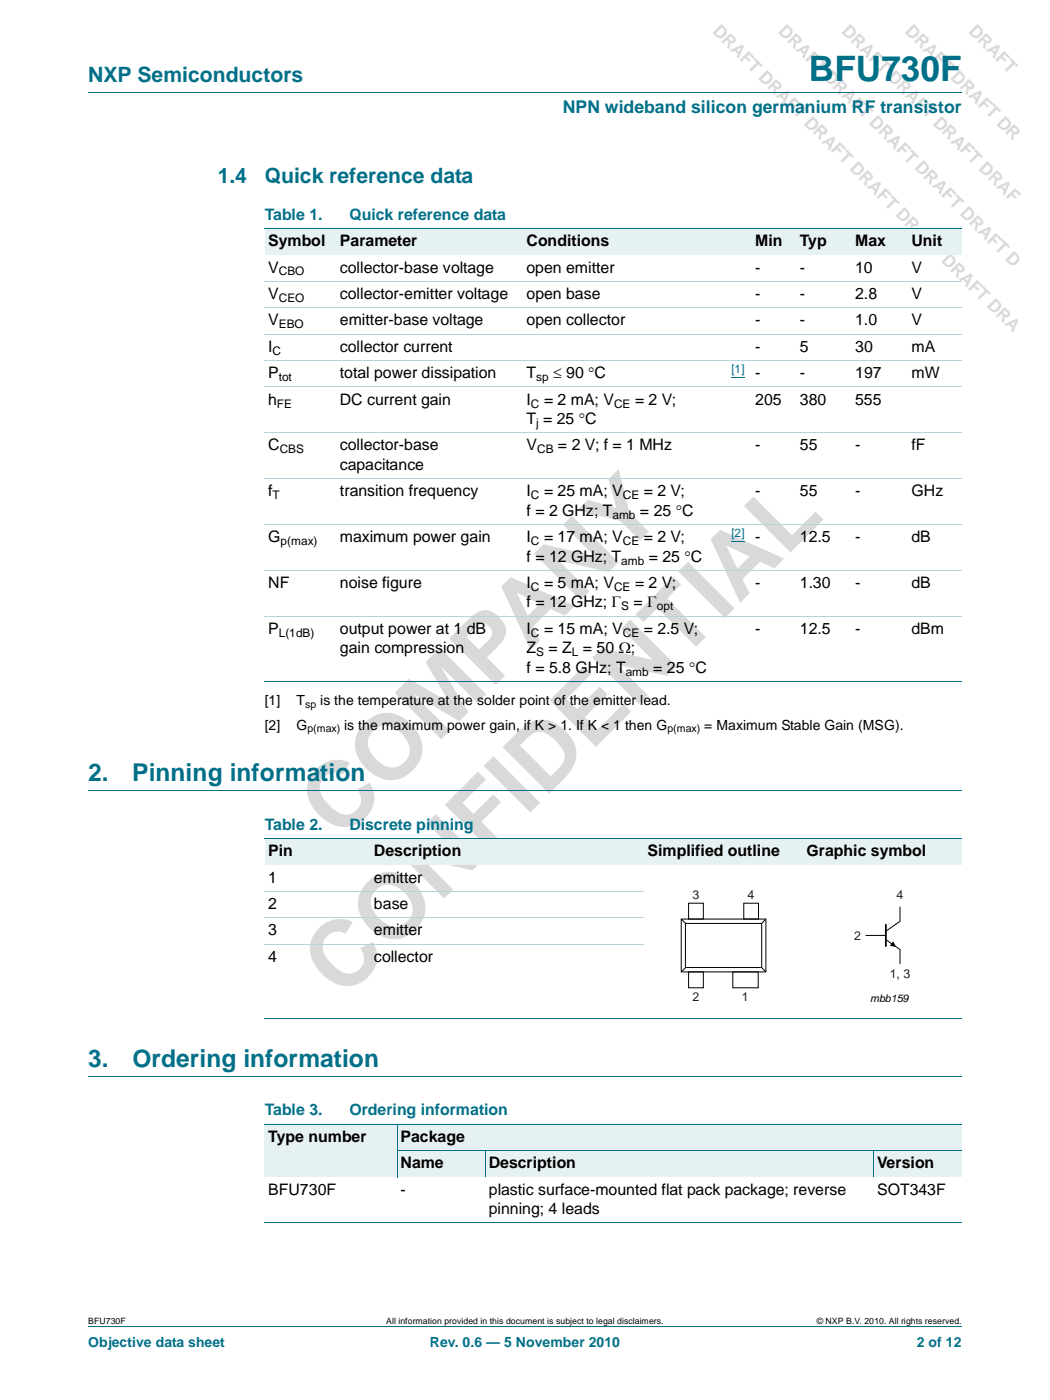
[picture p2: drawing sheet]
<svg xmlns="http://www.w3.org/2000/svg" width="210mm" height="280mm" viewBox="0 0 210 280" stroke-linecap="round" stroke-linejoin="round" font-family="sans-serif">
<defs><g id="words">
<g font-size="18.3" fill="#d9d9d9">
<text x="67.9" y="168.3" transform="rotate(-45 67.9 168.3)">COMPANY</text>
<text x="68.5" y="200.1" transform="rotate(-45 68.5 200.1)">CONFIDENTIAL</text>
</g>
<text font-size="7" fill="#007088" x="161.7" y="16.2">BFU730F</text>
<g font-size="4.9" fill="#007088">
<text x="17.6" y="156.2">2.</text>
<text x="26.4" y="156.2">Pinning information</text>
<text x="17.6" y="213.4">3.</text>
<text x="26.5" y="213.4">Ordering information</text>
</g>
<g font-size="4.2" fill="#007088">
<text x="17.6" y="16.4">NXP Semiconductors</text>
<text x="43.5" y="36.5">1.4</text>
<text x="52.9" y="36.5">Quick reference data</text>
</g>
<g font-size="3.5" fill="#d9d9d9">
<text x="142.3" y="6.4" transform="rotate(45 142.3 6.4)">DRAFT DRAFT DRAFT DRAFT DRAFT DRAFT DRA</text>
<text x="155.4" y="6.4" transform="rotate(45 155.4 6.4)">DRAFT DRAFT DRAFT DRAFT DRAFT D</text>
<text x="168.1" y="6.4" transform="rotate(45 168.1 6.4)">DRAFT DRAFT DRAFT DRAF</text>
<text x="180.8" y="6.4" transform="rotate(45 180.8 6.4)">DRAFT DRAFT DR</text>
</g>
<text font-size="3.5" fill="#007088" x="112.5" y="22.6">NPN wideband silicon germanium RF transistor</text>
<g font-size="3.2" fill="#007088">
<text x="52.9" y="43.9">Table 1.</text>
<text x="69.8" y="43.9">Quick reference data</text>
<text x="52.9" y="166">Table 2.</text>
<text x="69.9" y="166">Discrete pinning</text>
<text x="52.9" y="223.1">Table 3.</text>
<text x="69.8" y="223.1">Ordering information</text>
</g>
<g font-size="3.2">
<text x="53.6" y="49.2">Symbol</text>
<text x="67.9" y="49.2">Parameter</text>
<text x="105.2" y="49.2">Conditions</text>
<text x="151" y="49.2">Min</text>
<text x="159.9" y="49.2">Typ</text>
<text x="170.9" y="49.2">Max</text>
<text x="182.2" y="49.2">Unit</text>
<text x="53.6" y="54.5">V</text>
<text x="53.6" y="59.8">V</text>
<text x="67.9" y="54.5">collector-base voltage</text>
<text x="67.9" y="59.8">collector-emitter voltage</text>
<text x="105.2" y="54.5">open emitter</text>
<text x="105.3" y="59.8">open base</text>
<text x="151" y="54.5">-</text>
<text x="151" y="59.8">-</text>
<text x="159.9" y="54.5">-</text>
<text x="159.9" y="59.8">-</text>
<text x="170.9" y="54.5">10</text>
<text x="170.9" y="59.8">2.8</text>
<text x="182.2" y="54.5">V</text>
<text x="182.2" y="59.8">V</text>
<text x="53.6" y="65.1">V</text>
<text x="67.9" y="65.1">emitter-base voltage</text>
<text x="105.2" y="65.1">open collector</text>
<text x="151" y="65.1">-</text>
<text x="159.9" y="65.1">-</text>
<text x="170.9" y="65.1">1.0</text>
<text x="182.2" y="65.1">V</text>
<text x="53.6" y="70.4">I</text>
<text x="67.9" y="70.4">collector current</text>
<text x="151" y="70.4">-</text>
<text x="159.9" y="70.4">5</text>
<text x="170.9" y="70.4">30</text>
<text x="182.2" y="70.4">mA</text>
<text x="53.6" y="75.7">P</text>
<text x="67.9" y="75.7">total power dissipation</text>
<text x="105.2" y="75.7">T</text>
<text x="110.6" y="75.7">≤ 90 °C</text>
<text x="151" y="75.7">-</text>
<text x="159.9" y="75.7">-</text>
<text x="170.9" y="75.7">197</text>
<text x="182.2" y="75.7">mW</text>
<text x="53.6" y="81">h</text>
<text x="67.9" y="81">DC current gain</text>
<text x="105.2" y="81">I</text>
<text x="108.8" y="81">= 2 mA; V</text>
<text x="127" y="81">= 2 V;</text>
<text x="151" y="81">205</text>
<text x="159.9" y="81">380</text>
<text x="170.9" y="81">555</text>
<text x="105.2" y="84.8">T = 25 °C</text>
<text x="53.6" y="90.1">C</text>
<text x="67.9" y="90.1">collector-base</text>
<text x="67.9" y="94">capacitance</text>
<text x="105.2" y="90.1">V</text>
<text x="111.5" y="90.1">= 2 V; f = 1 MHz</text>
<text x="151" y="90.1">-</text>
<text x="159.9" y="90.1">55</text>
<text x="170.9" y="90.1">-</text>
<text x="182.2" y="90.1">fF</text>
<text x="53.6" y="99.3">f</text>
<text x="67.9" y="99.3">transition frequency</text>
<text x="105.2" y="99.3">I</text>
<text x="108.8" y="99.3">= 25 mA; V</text>
<text x="128.7" y="99.3">= 2 V;</text>
<text x="151" y="99.3">-</text>
<text x="159.9" y="99.3">55</text>
<text x="170.9" y="99.3">-</text>
<text x="182.2" y="99.3">GHz</text>
<text x="105.2" y="103.2">f = 2 GHz; T</text>
<text x="127.9" y="103.2">= 25 °C</text>
<text x="53.6" y="108.5">G</text>
<text x="67.9" y="108.5">maximum power gain</text>
<text x="105.2" y="108.5">I</text>
<text x="105.2" y="112.4">f = 12 GHz; T</text>
<text x="108.8" y="108.5">= 17 mA; V</text>
<text x="128.7" y="108.5">= 2 V;</text>
<text x="129.7" y="112.4">= 25 °C</text>
<text x="151" y="108.5">-</text>
<text x="159.9" y="108.5">12.5</text>
<text x="170.9" y="108.5">-</text>
<text x="182.2" y="108.5">dB</text>
<text x="53.6" y="117.6">NF</text>
<text x="67.9" y="117.6">noise figure</text>
<text x="105.2" y="117.6">I</text>
<text x="108.8" y="117.6">= 5 mA; V</text>
<text x="127" y="117.6">= 2 V;</text>
<text x="151" y="117.6">-</text>
<text x="159.9" y="117.6">1.30</text>
<text x="170.9" y="117.6">-</text>
<text x="182.2" y="117.6">dB</text>
<text x="105.2" y="121.5">f = 12 GHz; Γ</text>
<text x="126.7" y="121.5">= Γ</text>
<text x="53.6" y="126.8">P</text>
<text x="67.9" y="126.8">output power at 1 dB</text>
<text x="67.9" y="130.7">gain compression</text>
<text x="105.2" y="130.7">Z</text>
<text x="105.2" y="126.8">I</text>
<text x="108.8" y="126.8">= 15 mA; V</text>
<text x="109.6" y="130.7">= Z</text>
<text x="116.5" y="130.7">= 50 Ω;</text>
<text x="128.7" y="126.8">= 2.5 V;</text>
<text x="151" y="126.8">-</text>
<text x="159.9" y="126.8">12.5</text>
<text x="170.9" y="126.8">-</text>
<text x="182.2" y="126.8">dBm</text>
<text x="105.2" y="134.6">f = 5.8 GHz; T</text>
<text x="130.6" y="134.6">= 25 °C</text>
<text x="53.6" y="171.3">Pin</text>
<text x="74.8" y="171.3">Description</text>
<text x="129.5" y="171.3">Simplified outline</text>
<text x="161.2" y="171.3">Graphic symbol</text>
<text x="53.6" y="176.6">1</text>
<text x="74.8" y="176.6">emitter</text>
<text x="53.6" y="181.9">2</text>
<text x="74.8" y="181.9">base</text>
<text x="53.6" y="187.2">3</text>
<text x="74.8" y="187.2">emitter</text>
<text x="53.6" y="192.4">4</text>
<text x="74.8" y="192.4">collector</text>
<text x="53.6" y="228.4">Type number</text>
<text x="80.1" y="228.4">Package</text>
<text x="80.1" y="233.7">Name</text>
<text x="97.7" y="233.7">Description</text>
<text x="175.3" y="233.7">Version</text>
<text x="53.6" y="239">BFU730F</text>
<text x="80.1" y="239">-</text>
<text x="97.7" y="239">plastic surface-mounted flat pack package; reverse</text>
<text x="175.3" y="239">SOT343F</text>
<text x="97.7" y="242.9">pinning; 4 leads</text>
</g>
<g font-size="2.8">
<text x="52.9" y="141.1">[1]</text>
<text x="59.3" y="141.1">T</text>
<text x="64" y="141.1">is the temperature at the solder point of the emitter lead.</text>
<text x="52.9" y="146">[2]</text>
<text x="59.3" y="146">G</text>
<text x="68.8" y="146">is the maximum power gain, if K &gt; 1. If K &lt; 1 then G</text>
<text x="140.8" y="146">= Maximum Stable Gain (MSG).</text>
</g>
<g font-size="2.8" fill="#007088">
<text x="17.6" y="269.5">Objective data sheet</text>
<text x="85.9" y="269.5">Rev. 0.6 — 5 November 2010</text>
<text x="183.3" y="269.5">2 of 12</text>
</g>
<g font-size="2.5" fill="#231f20">
<text x="138.4" y="179.8">3</text>
<text x="149.5" y="179.8">4</text>
<text x="179.2" y="179.8">4</text>
<text x="170.8" y="188">2</text>
<text x="177.9" y="195.6">1, 3</text>
<text x="138.4" y="200.3">2</text>
<text x="148.3" y="200.3">1</text>
</g>
<g font-size="2.4">
<text x="55.7" y="55.1">CBO</text>
<text x="55.7" y="60.4">CEO</text>
<text x="55.7" y="65.7">EBO</text>
<text x="54.5" y="71">C</text>
<text x="55.7" y="76.2">tot</text>
<text x="107.2" y="76.2">sp</text>
<text x="55.4" y="81.5">FE</text>
<text x="106.1" y="81.5">C</text>
<text x="122.8" y="81.5">CE</text>
<text x="107.2" y="85.4">j</text>
<text x="55.9" y="90.7">CBS</text>
<text x="107.4" y="90.7">CB</text>
<text x="54.5" y="99.9">T</text>
<text x="106.1" y="99.9">C</text>
<text x="124.5" y="99.9">CE</text>
<text x="122.4" y="103.8">amb</text>
<text x="56.1" y="109.1">p(max)</text>
<text x="106.1" y="109.1">C</text>
<text x="124.2" y="112.9">amb</text>
<text x="124.5" y="109.1">CE</text>
<text x="106.1" y="118.2">C</text>
<text x="122.8" y="118.2">CE</text>
<text x="124.2" y="122.1">S</text>
<text x="131.3" y="122.1">opt</text>
<text x="55.7" y="127.4">L(1dB)</text>
<text x="106.1" y="127.4">C</text>
<text x="107.2" y="131.3">S</text>
<text x="114.3" y="131.3">L</text>
<text x="124.5" y="127.4">CE</text>
<text x="125.1" y="135.2">amb</text>
</g>
<g font-size="2.4" fill="#00f">
<text x="146.2" y="74.7">[1]</text>
<text x="146.2" y="107.5">[2]</text>
</g>
<g font-size="2.1">
<text x="61" y="141.6">sp</text>
<text x="61.5" y="146.5">p(max)</text>
<text x="133.4" y="146.5">p(max)</text>
<text x="174" y="200.4">mbb159</text>
</g>
<g font-size="1.7">
<text x="17.6" y="264.9">BFU730F</text>
<text x="77.2" y="264.9">All information provided in this document is subject to legal disclaimers.</text>
<text x="163.3" y="264.9">© NXP B.V. 2010. All rights reserved.</text>
</g>
</g></defs>
<path d="M17.6 18.5h174.7M17.6 158.2h174.7M17.6 215.4h174.7M17.6 265.5h174.7" fill="none" stroke="#007088" stroke-width=".2"/>
<g fill="#e6f1f4">
<path d="M52.9 45.7h14.4v5.3h-14.4z"/>
<path d="M67.3 45.7h37.3v5.3h-37.3z"/>
<path d="M104.6 45.7h40.3v5.3h-40.3z"/>
<path d="M144.9 45.7h14.3v5.3h-14.3z"/>
<path d="M159.2 45.7h11.1v5.3h-11.1z"/>
<path d="M170.3 45.7h11.2v5.3h-11.2z"/>
<path d="M181.5 45.7h10.8v5.3h-10.8z"/>
</g>
<path d="M146.2 75.4h2.6M146.2 108.2h2.6" fill="none" stroke="#00f" stroke-width=".2"/>
<path d="M52.9 45.7h139.4M52.9 136.4h139.4" fill="none" stroke="#007088" stroke-width=".2"/>
<path d="M52.9 56.3h139.4M52.9 61.6h139.4M52.9 66.8h139.4M52.9 72.1h139.4M52.9 77.4h139.4M52.9 86.6h139.4M52.9 95.8h139.4M52.9 104.9h139.4M52.9 114.1h139.4M52.9 123.3h139.4" fill="none" stroke="#b3d4db" stroke-width=".2"/>
<g fill="#e6f1f4">
<path d="M52.9 167.8h21.2v5.3h-21.2z"/>
<path d="M74.1 167.8h44.1v5.3h-44.1z"/>
<path d="M118.2 167.8h42.3v5.3h-42.3z"/>
<path d="M160.5 167.8h31.8v5.3h-31.8z"/>
</g>
<path d="M52.9 167.8h139.4M52.9 203.7h139.4" fill="none" stroke="#007088" stroke-width=".2"/>
<path d="M52.9 178.3h75.9M52.9 183.6h75.9M52.9 188.9h75.9" fill="none" stroke="#b3d4db" stroke-width=".2"/>
<g fill="none" stroke="#000" stroke-width=".2">
<path d="M136.2 183.9h16.9v10.6h-16.9zM136.2 183.9l.9 .9M137 184.8h15.3v8.8h-15.3zM137.1 193.6l-.9 .9M137.7 180.7h2.9v3.2h-2.9zM137.7 194.5h2.9v3.1h-2.9zM146.5 194.5h5.1v3.1h-5.1zM148.7 180.7h2.9v3.2h-2.9zM152.3 193.6l.8 .9M153.1 183.9l-.8 .9M173.1 187.2h4M177.1 188l2.8 2v2.8"/>
<path d="M179.9 181.5v2.8l-2.8 2"/>
</g>
<path d="M178.5 188.3l.6 1.1-1.2-.1z" fill="#000"/>
<path d="M177.1 184.9v4.5" fill="none" stroke="#000" stroke-width=".35"/>
<g fill="#e6f1f4">
<path d="M52.9 224.9h26.5v10.6h-26.5z"/>
<path d="M79.4 224.9h112.9v5.3h-112.9z"/>
<path d="M79.4 230.2h17.6v5.3h-17.6z"/>
<path d="M97 230.2h77.6v5.3h-77.6z"/>
<path d="M174.6 230.2h17.7v5.3h-17.7z"/>
</g>
<path d="M52.9 224.9h139.4M79.3 230.2h113M79.4 224.9v10.6M97 230.2v5.3M174.6 230.2v5.3M52.9 244.6h139.4" fill="none" stroke="#007088" stroke-width=".2"/>
<use href="#words"/>
</svg>
